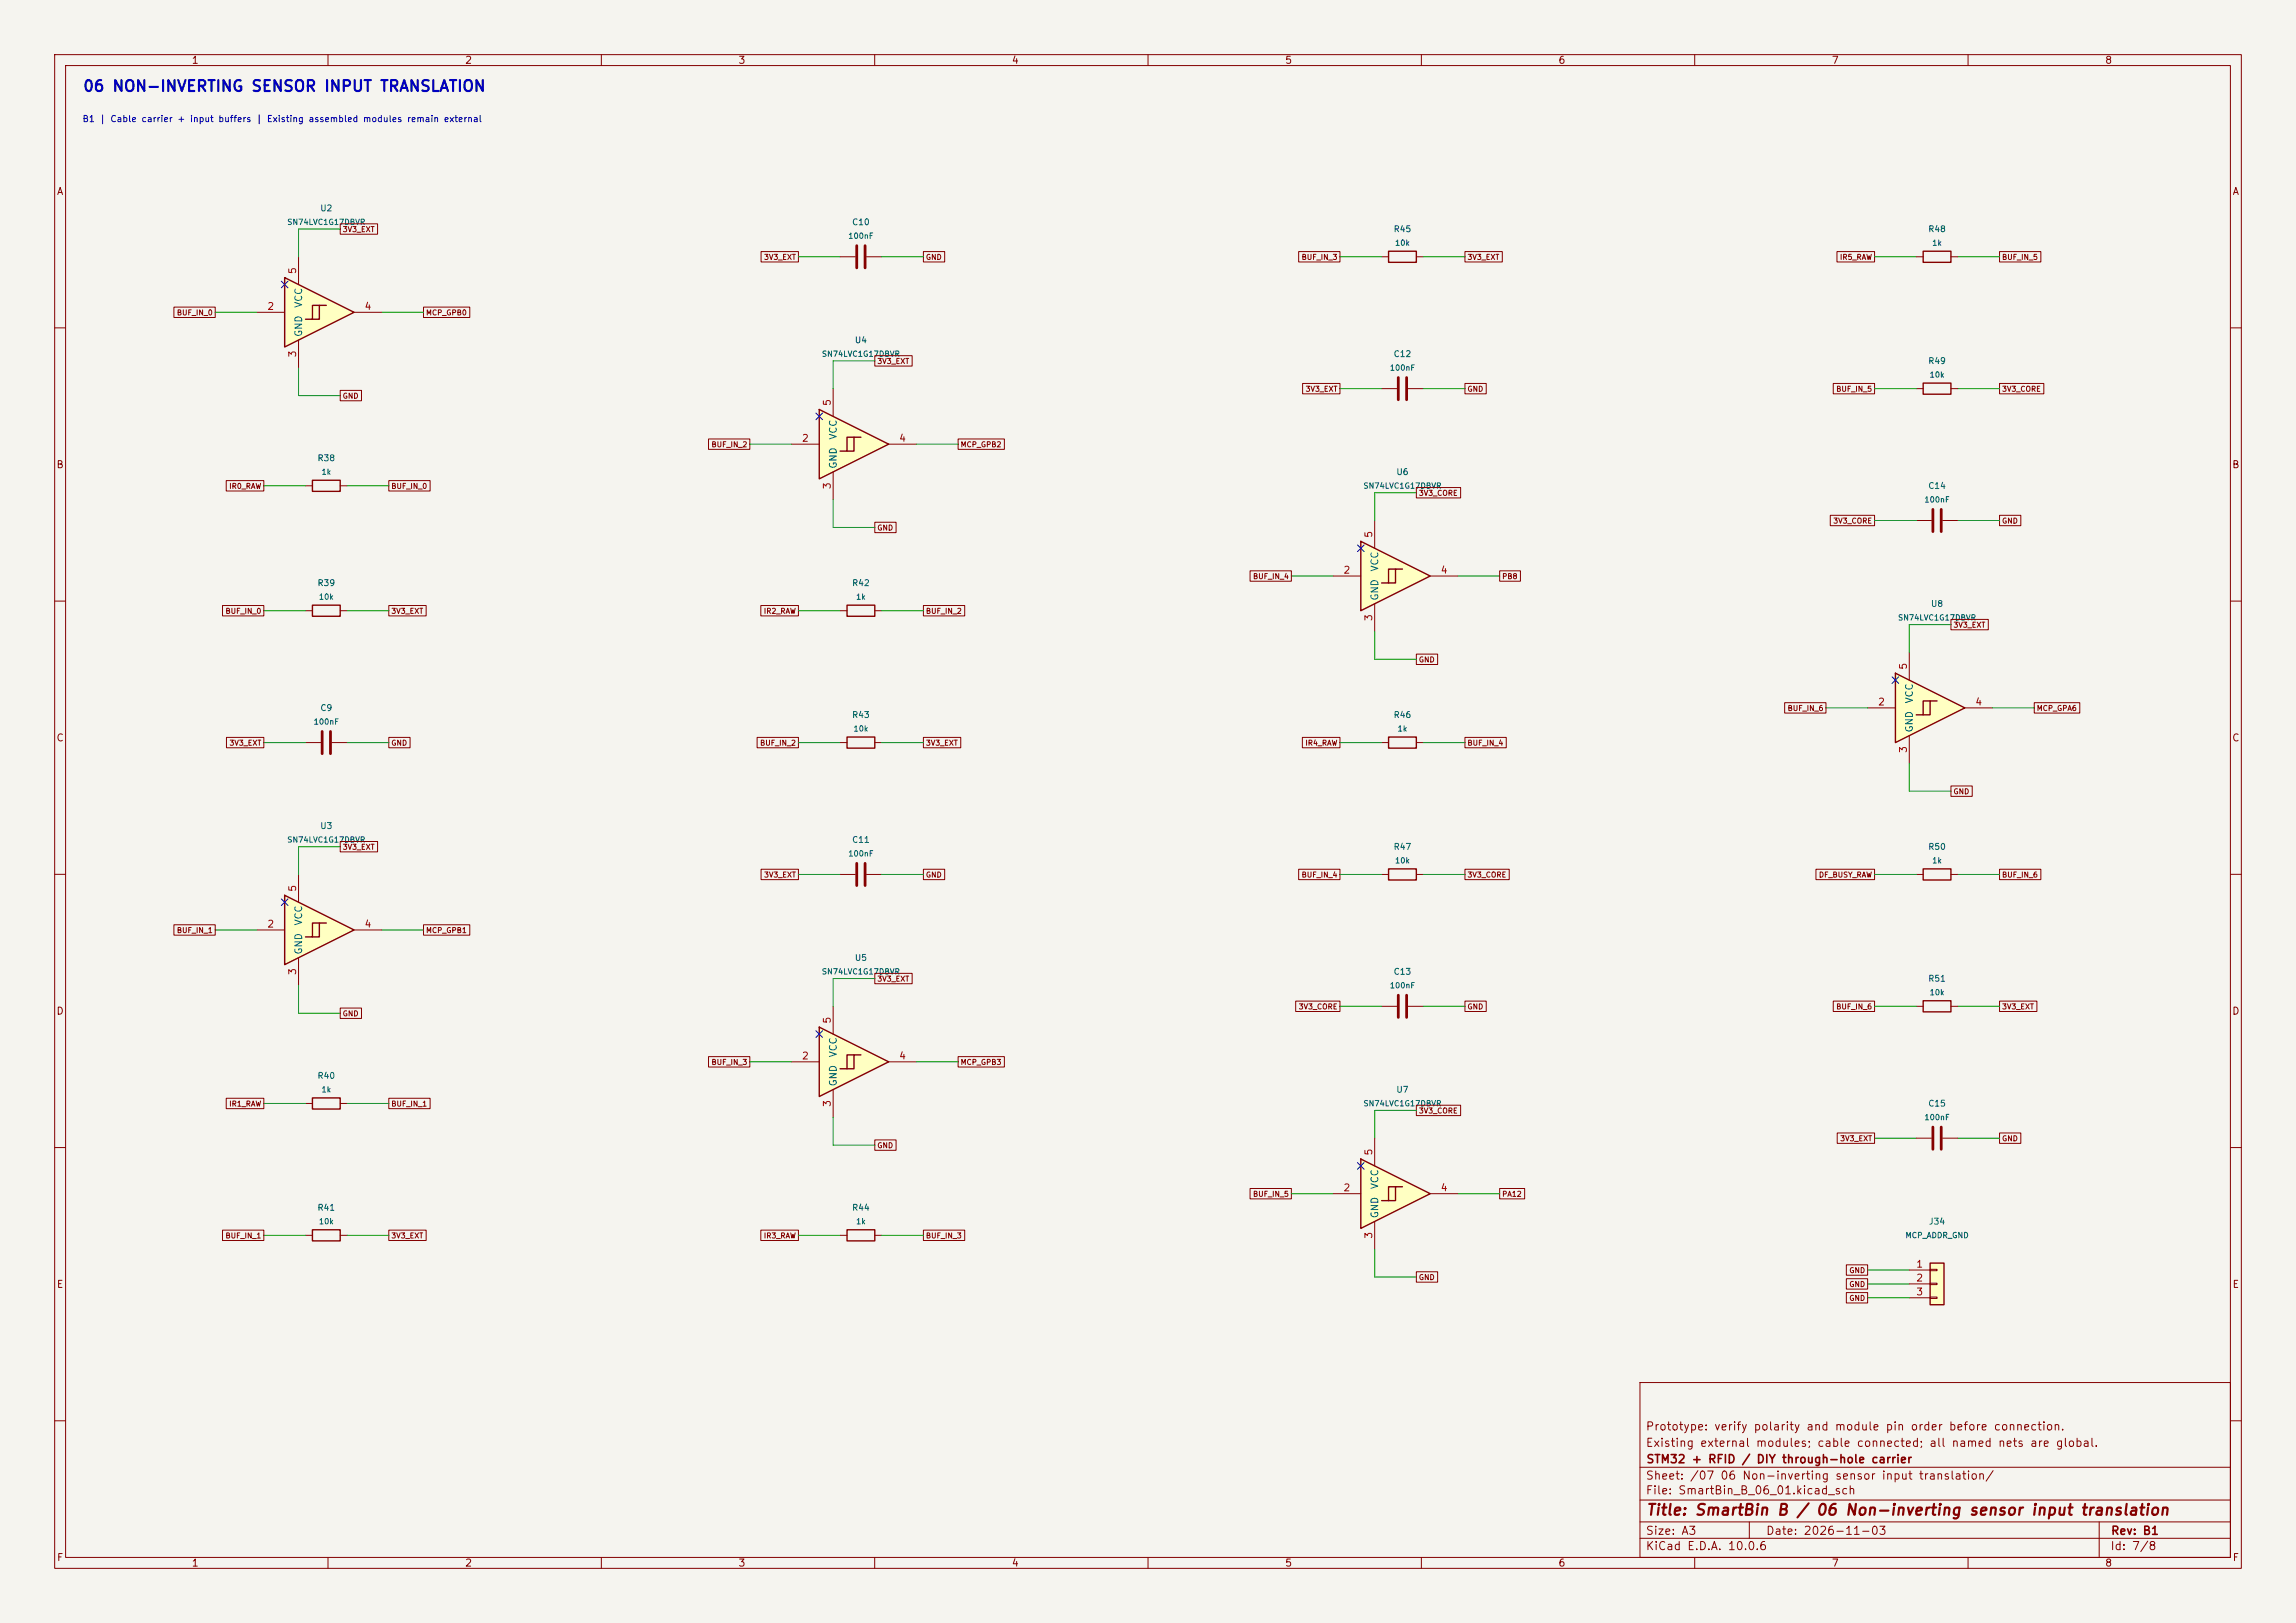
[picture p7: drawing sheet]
<svg xmlns="http://www.w3.org/2000/svg" width="420mm" height="297mm" viewBox="0 0 420 297" stroke-linecap="round" stroke-linejoin="round" font-family="sans-serif">
<defs><g id="words">
<text font-size="2" fill="#0000c2" x="15.1" y="17.3">06 NON-INVERTING SENSOR INPUT TRANSLATION</text>
<text font-size="2" fill="#840000" x="301" y="277.8">Title: SmartBin B / 06 Non-inverting sensor input translation</text>
<g font-size="1.5" fill="#840000">
<text x="300.9" y="262.1">Prototype: verify polarity and module pin order before connection.</text>
<text x="300.9" y="265.1">Existing external modules; cable connected; all named nets are global.</text>
<text x="301" y="268.1">STM32 + RFID / DIY through-hole carrier</text>
<text x="300.9" y="273.8">File: SmartBin_B_06_01.kicad_sch</text>
<text x="300.9" y="271.1">Sheet: /07 06 Non-inverting sensor input translation/</text>
<text x="300.9" y="281.2">Size: A3</text>
<text x="322.9" y="281.2">Date: 2026-11-03</text>
<text x="386" y="281.2">Rev: B1</text>
<text x="300.9" y="284">KiCad E.D.A. 10.0.6</text>
<text x="385.9" y="284">Id: 7/8</text>
</g>
<g font-size="1.3" fill="#840000">
<text x="35" y="12">1</text>
<text x="85" y="12">2</text>
<text x="135" y="12">3</text>
<text x="185" y="12">4</text>
<text x="235" y="12">5</text>
<text x="285" y="12">6</text>
<text x="335" y="12">7</text>
<text x="385" y="12">8</text>
<text x="10.3" y="36">A</text>
<text x="408.3" y="36">A</text>
<text x="10.2" y="86">B</text>
<text x="408.2" y="86">B</text>
<text x="10.2" y="136">C</text>
<text x="408.2" y="136">C</text>
<text x="10.2" y="186">D</text>
<text x="408.2" y="186">D</text>
<text x="10.3" y="236">E</text>
<text x="408.3" y="236">E</text>
<text x="10.3" y="286">F</text>
<text x="35" y="287">1</text>
<text x="85" y="287">2</text>
<text x="135" y="287">3</text>
<text x="185" y="287">4</text>
<text x="235" y="287">5</text>
<text x="285" y="287">6</text>
<text x="335" y="287">7</text>
<text x="385" y="287">8</text>
<text x="408.3" y="286">F</text>
</g>
<g font-size="1.3" fill="#a90000">
<text x="54.5" y="50.3" transform="rotate(-90 54.5 50.3)">5</text>
<text x="48.8" y="57">2</text>
<text x="66.6" y="57">4</text>
<text x="54.5" y="65.5" transform="rotate(-90 54.5 65.5)">3</text>
<text x="152.3" y="74.4" transform="rotate(-90 152.3 74.4)">5</text>
<text x="146.6" y="81.1">2</text>
<text x="164.4" y="81.1">4</text>
<text x="152.3" y="89.6" transform="rotate(-90 152.3 89.6)">3</text>
<text x="251.3" y="98.5" transform="rotate(-90 251.3 98.5)">5</text>
<text x="245.6" y="105.3">2</text>
<text x="263.4" y="105.3">4</text>
<text x="251.3" y="113.8" transform="rotate(-90 251.3 113.8)">3</text>
<text x="349.1" y="122.7" transform="rotate(-90 349.1 122.7)">5</text>
<text x="343.4" y="129.4">2</text>
<text x="361.2" y="129.4">4</text>
<text x="349.1" y="137.9" transform="rotate(-90 349.1 137.9)">3</text>
<text x="54.5" y="163.3" transform="rotate(-90 54.5 163.3)">5</text>
<text x="48.8" y="170">2</text>
<text x="66.6" y="170">4</text>
<text x="54.5" y="178.5" transform="rotate(-90 54.5 178.5)">3</text>
<text x="152.3" y="187.4" transform="rotate(-90 152.3 187.4)">5</text>
<text x="146.6" y="194.2">2</text>
<text x="164.4" y="194.2">4</text>
<text x="152.3" y="202.7" transform="rotate(-90 152.3 202.7)">3</text>
<text x="251.3" y="211.6" transform="rotate(-90 251.3 211.6)">5</text>
<text x="245.6" y="218.3">2</text>
<text x="263.4" y="218.3">4</text>
<text x="251.3" y="226.8" transform="rotate(-90 251.3 226.8)">3</text>
<text x="350.4" y="232.3">1</text>
<text x="350.4" y="234.8">2</text>
<text x="350.4" y="237.4">3</text>
</g>
<g font-size="1.3" fill="#006464">
<text x="55.6" y="56.4" transform="rotate(-90 55.6 56.4)">VCC</text>
<text x="55.6" y="61.7" transform="rotate(-90 55.6 61.7)">GND</text>
<text x="153.4" y="80.6" transform="rotate(-90 153.4 80.6)">VCC</text>
<text x="153.4" y="85.9" transform="rotate(-90 153.4 85.9)">GND</text>
<text x="252.4" y="104.7" transform="rotate(-90 252.4 104.7)">VCC</text>
<text x="252.4" y="110" transform="rotate(-90 252.4 110)">GND</text>
<text x="350.2" y="128.8" transform="rotate(-90 350.2 128.8)">VCC</text>
<text x="350.2" y="134.1" transform="rotate(-90 350.2 134.1)">GND</text>
<text x="55.6" y="169.5" transform="rotate(-90 55.6 169.5)">VCC</text>
<text x="55.6" y="174.8" transform="rotate(-90 55.6 174.8)">GND</text>
<text x="153.4" y="193.6" transform="rotate(-90 153.4 193.6)">VCC</text>
<text x="153.4" y="198.9" transform="rotate(-90 153.4 198.9)">GND</text>
<text x="252.4" y="217.7" transform="rotate(-90 252.4 217.7)">VCC</text>
<text x="252.4" y="223" transform="rotate(-90 252.4 223)">GND</text>
</g>
<text font-size="1.2" fill="#0000c2" x="15" y="22.6">B1 | Cable carrier + input buffers | Existing assembled modules remain external</text>
<g font-size="1.1" fill="#006464">
<text x="58.5" y="38.9">U2</text>
<text x="155.8" y="41.5">C10</text>
<text x="254.8" y="42.7">R45</text>
<text x="352.6" y="42.7">R48</text>
<text x="156.3" y="63.1">U4</text>
<text x="254.8" y="65.6">C12</text>
<text x="352.6" y="66.9">R49</text>
<text x="58" y="84.7">R38</text>
<text x="255.3" y="87.2">U6</text>
<text x="352.6" y="89.7">C14</text>
<text x="58" y="107.5">R39</text>
<text x="155.8" y="107.5">R42</text>
<text x="353.1" y="111.3">U8</text>
<text x="58.5" y="130.4">C9</text>
<text x="155.8" y="131.6">R43</text>
<text x="254.8" y="131.6">R46</text>
<text x="58.5" y="152">U3</text>
<text x="155.8" y="154.5">C11</text>
<text x="254.8" y="155.8">R47</text>
<text x="352.6" y="155.8">R50</text>
<text x="156.3" y="176.1">U5</text>
<text x="254.8" y="178.6">C13</text>
<text x="352.6" y="179.9">R51</text>
<text x="58" y="197.7">R40</text>
<text x="255.3" y="200.2">U7</text>
<text x="352.6" y="202.8">C15</text>
<text x="58" y="221.8">R41</text>
<text x="155.8" y="221.8">R44</text>
<text x="352.8" y="224.4">J34</text>
</g>
<g font-size="1" fill="#006464">
<text x="52.4" y="41.4">SN74LVC1G17DBVR</text>
<text x="155.1" y="43.9">100nF</text>
<text x="255.1" y="45.2">10k</text>
<text x="353.3" y="45.2">1k</text>
<text x="150.2" y="65.5">SN74LVC1G17DBVR</text>
<text x="254.1" y="68.1">100nF</text>
<text x="352.9" y="69.3">10k</text>
<text x="58.7" y="87.1">1k</text>
<text x="249.3" y="89.7">SN74LVC1G17DBVR</text>
<text x="351.9" y="92.2">100nF</text>
<text x="58.2" y="110">10k</text>
<text x="156.5" y="110">1k</text>
<text x="347.1" y="113.8">SN74LVC1G17DBVR</text>
<text x="57.3" y="132.8">100nF</text>
<text x="156" y="134.1">10k</text>
<text x="255.6" y="134.1">1k</text>
<text x="52.4" y="154.4">SN74LVC1G17DBVR</text>
<text x="155.1" y="157">100nF</text>
<text x="255.1" y="158.2">10k</text>
<text x="353.3" y="158.2">1k</text>
<text x="150.2" y="178.6">SN74LVC1G17DBVR</text>
<text x="254.1" y="181.1">100nF</text>
<text x="352.9" y="182.4">10k</text>
<text x="58.7" y="200.1">1k</text>
<text x="249.3" y="202.7">SN74LVC1G17DBVR</text>
<text x="351.9" y="205.2">100nF</text>
<text x="58.2" y="224.3">10k</text>
<text x="156.5" y="224.3">1k</text>
<text x="348.4" y="226.8">MCP_ADDR_GND</text>
</g>
<g font-size="1" fill="#840000">
<text x="62.6" y="42.7">3V3_EXT</text>
<text x="139.7" y="47.8">3V3_EXT</text>
<text x="169.3" y="47.8">GND</text>
<text x="238" y="47.8">BUF_IN_3</text>
<text x="268.3" y="47.8">3V3_EXT</text>
<text x="336.5" y="47.8">IR5_RAW</text>
<text x="366.1" y="47.8">BUF_IN_5</text>
<text x="32.3" y="57.9">BUF_IN_0</text>
<text x="77.8" y="57.9">MCP_GPB0</text>
<text x="160.4" y="66.8">3V3_EXT</text>
<text x="238.7" y="71.9">3V3_EXT</text>
<text x="268.3" y="71.9">GND</text>
<text x="335.8" y="71.9">BUF_IN_5</text>
<text x="366.1" y="71.9">3V3_CORE</text>
<text x="62.6" y="73.2">GND</text>
<text x="130" y="82.1">BUF_IN_2</text>
<text x="175.6" y="82.1">MCP_GPB2</text>
<text x="41.8" y="89.7">IR0_RAW</text>
<text x="71.5" y="89.7">BUF_IN_0</text>
<text x="259.4" y="91">3V3_CORE</text>
<text x="160.4" y="97.3">GND</text>
<text x="335.2" y="96">3V3_CORE</text>
<text x="366.1" y="96">GND</text>
<text x="229.1" y="106.2">BUF_IN_4</text>
<text x="274.7" y="106.2">PB8</text>
<text x="41.1" y="112.5">BUF_IN_0</text>
<text x="71.5" y="112.5">3V3_EXT</text>
<text x="139.6" y="112.5">IR2_RAW</text>
<text x="169.3" y="112.5">BUF_IN_2</text>
<text x="357.2" y="115.1">3V3_EXT</text>
<text x="259.4" y="121.4">GND</text>
<text x="326.9" y="130.3">BUF_IN_6</text>
<text x="372.5" y="130.3">MCP_GPA6</text>
<text x="41.9" y="136.7">3V3_EXT</text>
<text x="71.5" y="136.7">GND</text>
<text x="138.9" y="136.7">BUF_IN_2</text>
<text x="169.3" y="136.7">3V3_EXT</text>
<text x="238.7" y="136.7">IR4_RAW</text>
<text x="268.3" y="136.7">BUF_IN_4</text>
<text x="357.2" y="145.6">GND</text>
<text x="62.6" y="155.7">3V3_EXT</text>
<text x="139.7" y="160.8">3V3_EXT</text>
<text x="169.3" y="160.8">GND</text>
<text x="238" y="160.8">BUF_IN_4</text>
<text x="268.3" y="160.8">3V3_CORE</text>
<text x="332.6" y="160.8">DF_BUSY_RAW</text>
<text x="366.1" y="160.8">BUF_IN_6</text>
<text x="32.3" y="171">BUF_IN_1</text>
<text x="77.8" y="171">MCP_GPB1</text>
<text x="160.4" y="179.9">3V3_EXT</text>
<text x="237.5" y="184.9">3V3_CORE</text>
<text x="268.3" y="184.9">GND</text>
<text x="335.8" y="184.9">BUF_IN_6</text>
<text x="366.1" y="184.9">3V3_EXT</text>
<text x="62.6" y="186.2">GND</text>
<text x="130" y="195.1">BUF_IN_3</text>
<text x="175.6" y="195.1">MCP_GPB3</text>
<text x="41.8" y="202.7">IR1_RAW</text>
<text x="71.5" y="202.7">BUF_IN_1</text>
<text x="259.4" y="204">3V3_CORE</text>
<text x="336.5" y="209.1">3V3_EXT</text>
<text x="366.1" y="209.1">GND</text>
<text x="160.4" y="210.3">GND</text>
<text x="229.1" y="219.2">BUF_IN_5</text>
<text x="274.7" y="219.2">PA12</text>
<text x="41.1" y="226.8">BUF_IN_1</text>
<text x="71.5" y="226.8">3V3_EXT</text>
<text x="139.6" y="226.8">IR3_RAW</text>
<text x="169.3" y="226.8">BUF_IN_3</text>
<text x="338.2" y="233.2">GND</text>
<text x="259.4" y="234.5">GND</text>
<text x="338.2" y="235.7">GND</text>
<text x="338.2" y="238.3">GND</text>
</g>
</g></defs>
<path d="M0 0h420v297h-420z" fill="#f5f4ef" stroke="#f5f4ef" stroke-width=".18"/>
<g fill="none" stroke="#840000" stroke-width=".18">
<path d="M10 10h400v277h-400zM12 12h396v273h-396zM60 10v2M110 10v2M160 10v2M210 10v2M260 10v2M310 10v2M360 10v2M153.7 47h2.8M158.5 47h2.8M252.7 47h1.3"/>
<path d="M259.1 47h1.2M10 60h2M252.7 71.1h2.8M257.6 71.1h2.7M408 60h2M10 110h2M408 110h2M10 160h2M408 160h2M252.7 184.2h2.8M257.6 184.2h2.7M10 210h2"/>
<path d="M408 210h2M300 253h108v32h-108zM10 260h2M300 278.5h108M300 274.5h108M300 268.5h108M320 278.5v3M384 278.5v6.5M408 260h2M60 285v2M110 285v2M160 285v2"/>
<path d="M210 285v2M260 285v2M300 281.5h108M310 285v2M360 285v2"/>
</g>
<path d="M156.7 45v4M158.2 45v4M255.8 69.1v4.1M257.3 69.1v4.1M255.8 182.1v4.1M257.3 182.1v4.1" fill="none" stroke="#840000" stroke-width=".51"/>
<path d="M254 46h5.1v2h-5.1z" fill="none" stroke="#840000" stroke-width=".25"/>
<g fill="#ffffc2">
<path d="M52.1 50.8l12.7 6.4-12.7 6.3z"/>
<path d="M57.1 55.9v2.5h-1.2l2.5-2.5z"/>
<path d="M58.4 55.9h1.3l-2.6 2.5h1.3z"/>
</g>
<path d="M52.1 50.8l12.7 6.4-12.7 6.3zM58.4 55.9h-1.3v2.5h-1.2M59.7 55.9h-1.3v2.5h-1.3M57.1 87.9h5.1v2h-5.1zM154.9 110.7h5.1v2.1h-5.1zM254 159h5.1v2h-5.1z" fill="none" stroke="#840000" stroke-width=".25"/>
<path d="M47 57.2h5.1M54.6 47v5.1M64.8 57.2h5M54.6 62.2v5.1M55.9 88.9h1.2M62.2 88.9h1.3M153.7 111.8h1.2M160 111.8h1.3M252.7 160h1.3M259.1 160h1.2" fill="none" stroke="#840000" stroke-width=".18"/>
<g fill="#ffffc2">
<path d="M248.9 99.1l12.7 6.3-12.7 6.4z"/>
<path d="M254 104.1h1.3l-2.6 2.6h1.3z"/>
<path d="M255.3 104.1v2.6h-1.3l2.5-2.6z"/>
</g>
<path d="M248.9 99.1l12.7 6.3-12.7 6.4zM255.3 104.1h-1.3v2.6h-1.3M256.5 104.1h-1.2v2.6h-1.3" fill="none" stroke="#840000" stroke-width=".25"/>
<path d="M251.5 95.3v5M243.8 105.4h5.1M251.5 110.5v5.1M261.6 105.4h5.1" fill="none" stroke="#840000" stroke-width=".18"/>
<g fill="#ffffc2">
<path d="M248.9 212.1l12.7 6.3-12.7 6.4z"/>
<path d="M254 217.2v2.5h-1.3l2.6-2.5z"/>
<path d="M255.3 217.2h1.2l-2.5 2.5h1.3z"/>
</g>
<path d="M154.9 134.9h5.1v2h-5.1zM248.9 212.1l12.7 6.3-12.7 6.4zM255.3 217.2h-1.3v2.5h-1.3M256.5 217.2h-1.2v2.5h-1.3" fill="none" stroke="#840000" stroke-width=".25"/>
<path d="M153.7 135.9h1.2M160 135.9h1.3M243.8 218.4h5.1M251.5 208.3v5.1M261.6 218.4h5.1M251.5 223.5v5.1" fill="none" stroke="#840000" stroke-width=".18"/>
<g fill="#ffffc2">
<path d="M149.9 74.9l12.7 6.4-12.7 6.3z"/>
<path d="M154.9 80h1.3l-2.5 2.6h1.2z"/>
<path d="M156.2 80h1.3l-2.6 2.6h1.3z"/>
</g>
<path d="M149.9 74.9l12.7 6.4-12.7 6.3zM156.2 80h-1.3v2.6h-1.2M157.5 80h-1.3v2.6h-1.3" fill="none" stroke="#840000" stroke-width=".25"/>
<path d="M152.4 71.1v5.1M144.8 81.3h5.1M152.4 86.4v5M162.6 81.3h5M153.7 160h2.8M158.5 160h2.8" fill="none" stroke="#840000" stroke-width=".18"/>
<path d="M156.7 158v4.1M158.2 158v4.1" fill="none" stroke="#840000" stroke-width=".51"/>
<g fill="#ffffc2">
<path d="M149.9 188l12.7 6.3-12.7 6.4z"/>
<path d="M154.9 193h1.3l-2.5 2.6h1.2z"/>
<path d="M156.2 193h1.3l-2.6 2.6h1.3z"/>
</g>
<path d="M351.8 46h5.1v2h-5.1zM351.8 70.1h5.1v2h-5.1zM254 134.9h5.1v2h-5.1zM149.9 188l12.7 6.3-12.7 6.4zM156.2 193h-1.3v2.6h-1.2M157.5 193h-1.3v2.6h-1.3M154.9 225h5.1v2.1h-5.1z" fill="none" stroke="#840000" stroke-width=".25"/>
<g fill="none" stroke="#840000" stroke-width=".18">
<path d="M350.5 47h1.3M356.9 47h1.2M350.5 71.1h1.3M356.9 71.1h1.2M350.5 95.3h2.8M355.3 95.3h2.8M252.7 135.9h1.3M259.1 135.9h1.2M144.8 194.3h5.1M152.4 184.2v5M152.4 199.4v5.1M162.6 194.3h5"/>
<path d="M153.7 226.1h1.2M160 226.1h1.3"/>
</g>
<path d="M353.6 93.2v4.1M355.1 93.2v4.1" fill="none" stroke="#840000" stroke-width=".51"/>
<g fill="#ffffc2">
<path d="M346.7 123.2l12.7 6.3-12.7 6.4z"/>
<path d="M351.8 128.3h1.3l-2.6 2.5h1.3z"/>
<path d="M353.1 128.3v2.5h-1.3l2.5-2.5z"/>
</g>
<path d="M57.1 110.7h5.1v2.1h-5.1zM346.7 123.2l12.7 6.3-12.7 6.4zM353.1 128.3h-1.3v2.5h-1.3M354.3 128.3h-1.2v2.5h-1.3M351.8 159h5.1v2h-5.1zM57.1 200.9h5.1v2h-5.1zM57.1 225h5.1v2.1h-5.1z" fill="none" stroke="#840000" stroke-width=".25"/>
<g fill="none" stroke="#840000" stroke-width=".18">
<path d="M55.9 111.8h1.2M62.2 111.8h1.3M349.2 119.4v5.1M55.9 135.9h2.8M60.7 135.9h2.8M341.6 129.5h5.1M349.2 134.6v5.1M359.4 129.5h5.1M350.5 160h1.3M356.9 160h1.2M55.9 201.9h1.2M62.2 201.9h1.3"/>
<path d="M55.9 226.1h1.2M62.2 226.1h1.3"/>
</g>
<path d="M58.9 133.9v4M60.5 133.9v4" fill="none" stroke="#840000" stroke-width=".51"/>
<g fill="#ffffc2">
<path d="M52.1 163.8l12.7 6.4-12.7 6.3z"/>
<path d="M57.1 168.9h1.3l-2.5 2.6h1.2z"/>
<path d="M58.4 168.9h1.3l-2.6 2.6h1.3z"/>
</g>
<path d="M52.1 163.8l12.7 6.4-12.7 6.3zM58.4 168.9h-1.3v2.6h-1.2M59.7 168.9h-1.3v2.6h-1.3M351.8 183.1h5.1v2.1h-5.1z" fill="none" stroke="#840000" stroke-width=".25"/>
<path d="M47 170.2h5.1M54.6 160v5.1M54.6 175.3v5M64.8 170.2h5M350.5 184.2h1.3M356.9 184.2h1.2M350.5 208.3h2.8M355.3 208.3h2.8" fill="none" stroke="#840000" stroke-width=".18"/>
<path d="M353.6 206.2v4.1M355.1 206.2v4.1" fill="none" stroke="#840000" stroke-width=".51"/>
<path d="M353.1 231.1h2.5v7.7h-2.5z" fill="#ffffc2"/>
<path d="M353.1 231.1h2.5v7.7h-2.5z" fill="none" stroke="#840000" stroke-width=".25"/>
<g fill="none" stroke="#840000" stroke-width=".18">
<path d="M31.8 56.2h7.6v1.9h-7.6zM62.2 41h6.9v1.9h-6.9zM77.5 56.2h8.4v1.9h-8.4zM139.2 46h6.8v1.9h-6.8zM168.9 46h3.9v1.9h-3.9zM237.6 46h7.5v1.9h-7.5zM268 46h6.8v1.9h-6.8zM336 46h6.9v1.9h-6.9zM365.8 46h7.5v1.9h-7.5zM62.2 71.4h3.9v1.9h-3.9zM160 65.1h6.9v1.9h-6.9zM238.3 70.2h6.8v1.9h-6.8z"/>
<path d="M268 70.2h3.9v1.9h-3.9zM335.3 70.2h7.6v1.9h-7.6zM365.8 70.2h8.1v1.9h-8.1zM41.4 87.9h6.9v2h-6.9zM71.1 87.9h7.6v2h-7.6zM129.6 80.3h7.6v1.9h-7.6zM160 95.6h3.9v1.9h-3.9zM175.3 80.3h8.4v1.9h-8.4zM259.1 89.2h8.1v1.9h-8.1zM334.8 94.3h8.1v1.9h-8.1zM365.8 94.3h3.9v1.9h-3.9zM40.7 110.8h7.6v1.9h-7.6z"/>
<path d="M71.1 110.8h6.9v1.9h-6.9zM139.2 110.8h6.8v1.9h-6.8zM168.9 110.8h7.6v1.9h-7.6zM228.7 104.5h7.5v1.9h-7.5zM259.1 119.7h3.9v1.9h-3.9zM274.3 104.5h3.8v1.9h-3.8zM356.9 113.3h6.8v2h-6.8zM41.4 134.9h6.9v1.9h-6.9zM71.1 134.9h3.9v1.9h-3.9zM138.5 134.9h7.5v1.9h-7.5zM168.9 134.9h6.8v1.9h-6.8zM238.2 134.9h6.9v1.9h-6.9z"/>
<path d="M268 134.9h7.5v1.9h-7.5zM326.5 128.6h7.5v1.9h-7.5zM372.1 128.6h8.3v1.9h-8.3zM62.2 154h6.9v1.9h-6.9zM139.2 159.1h6.8v1.9h-6.8zM168.9 159.1h3.9v1.9h-3.9zM237.6 159.1h7.5v1.9h-7.5zM268 159.1h8.1v1.9h-8.1zM332.2 159.1h10.7v1.9h-10.7zM356.9 143.8h3.9v1.9h-3.9zM365.8 159.1h7.5v1.9h-7.5zM31.8 169.2h7.6v1.9h-7.6z"/>
<path d="M77.5 169.2h8.4v1.9h-8.4zM160 178.1h6.9v1.9h-6.9zM62.2 184.5h3.9v1.9h-3.9zM129.6 193.4h7.6v1.9h-7.6zM175.3 193.4h8.4v1.9h-8.4zM237 183.2h8.1v1.9h-8.1zM268 183.2h3.9v1.9h-3.9zM335.3 183.2h7.6v1.9h-7.6zM365.8 183.2h6.8v1.9h-6.8zM41.4 201h6.9v1.9h-6.9zM71.1 201h7.6v1.9h-7.6zM160 208.6h3.9v1.9h-3.9z"/>
<path d="M228.7 217.5h7.5v1.9h-7.5zM259.1 202.2h8.1v2h-8.1zM274.3 217.5h4.6v1.9h-4.6zM336.1 207.3h6.8v1.9h-6.8zM365.8 207.3h3.9v1.9h-3.9zM40.7 225.1h7.6v1.9h-7.6zM71.1 225.1h6.9v1.9h-6.9zM139.2 225.1h6.8v1.9h-6.8zM168.9 225.1h7.6v1.9h-7.6zM259.1 232.7h3.9v1.9h-3.9zM337.7 231.5h3.9v1.9h-3.9zM337.7 234h3.9v1.9h-3.9z"/>
<path d="M337.7 236.5h3.9v1.9h-3.9zM349.2 232.4h3.9M349.2 234.9h3.9M349.2 237.5h3.9M353.1 232.3h1.2v.2h-1.2zM353.1 234.8h1.2v.3h-1.2zM353.1 237.4h1.2v.2h-1.2z"/>
</g>
<g fill="none" stroke="#009600" stroke-width=".18">
<path d="M39.4 57.2h7.6M62.2 41.9h-7.6v5.1M69.8 57.2h7.7M146 47h7.7M161.3 47h7.6M245.1 47h7.6M260.3 47h7.7M342.9 47h7.6M358.1 47h7.7M54.6 67.3v5.1h7.6M160 66h-7.6v5.1M245.1 71.1h7.6"/>
<path d="M260.3 71.1h7.7M342.9 71.1h7.6M358.1 71.1h7.7M48.3 88.9h7.6M63.5 88.9h7.6M137.2 81.3h7.6M152.4 91.4v5.1h7.6M167.6 81.3h7.7M259.1 90.2h-7.6v5.1M342.9 95.3h7.6M358.1 95.3h7.7M48.3 111.8h7.6"/>
<path d="M63.5 111.8h7.6M146 111.8h7.7M161.3 111.8h7.6M236.2 105.4h7.6M251.5 115.6v5.1h7.6M266.7 105.4h7.6M356.9 114.3h-7.7v5.1M48.3 135.9h7.6M63.5 135.9h7.6M146 135.9h7.7M161.3 135.9h7.6M245.1 135.9h7.6"/>
<path d="M260.3 135.9h7.7M334 129.5h7.6M349.2 139.7v5.1h7.7M364.5 129.5h7.6M62.2 154.9h-7.6v5.1M39.4 170.2h7.6M69.8 170.2h7.7M146 160h7.7M160 179.1h-7.6v5.1M161.3 160h7.6M245.1 160h7.6M260.3 160h7.7"/>
<path d="M342.9 160h7.6M358.1 160h7.7M54.6 180.3v5.1h7.6M137.2 194.3h7.6M167.6 194.3h7.7M245.1 184.2h7.6M260.3 184.2h7.7M342.9 184.2h7.6M358.1 184.2h7.7M48.3 201.9h7.6M63.5 201.9h7.6M152.4 204.5v5.1h7.6"/>
<path d="M236.2 218.4h7.6M259.1 203.2h-7.6v5.1M266.7 218.4h7.6M342.9 208.3h7.6M358.1 208.3h7.7M48.3 226.1h7.6M63.5 226.1h7.6M146 226.1h7.7M161.3 226.1h7.6M251.5 228.6v5.1h7.6M341.6 232.4h7.6M341.6 234.9h7.6"/>
<path d="M341.6 237.5h7.6"/>
</g>
<g fill="none" stroke="#000084" stroke-width=".18">
<path d="M51.5 51.5l1.2 1.2M52.7 51.5l-1.2 1.2M149.3 75.6l1.2 1.2M150.5 75.6l-1.2 1.2M248.3 99.7l1.2 1.2M249.5 99.7l-1.2 1.2M346.1 123.9l1.2 1.2M347.3 123.9l-1.2 1.2M51.5 164.5l1.2 1.2M52.7 164.5l-1.2 1.2M149.3 188.6l1.2 1.2M150.5 188.6l-1.2 1.2"/>
<path d="M248.3 212.8l1.2 1.2M249.5 212.8l-1.2 1.2"/>
</g>
<use href="#words"/>
</svg>
